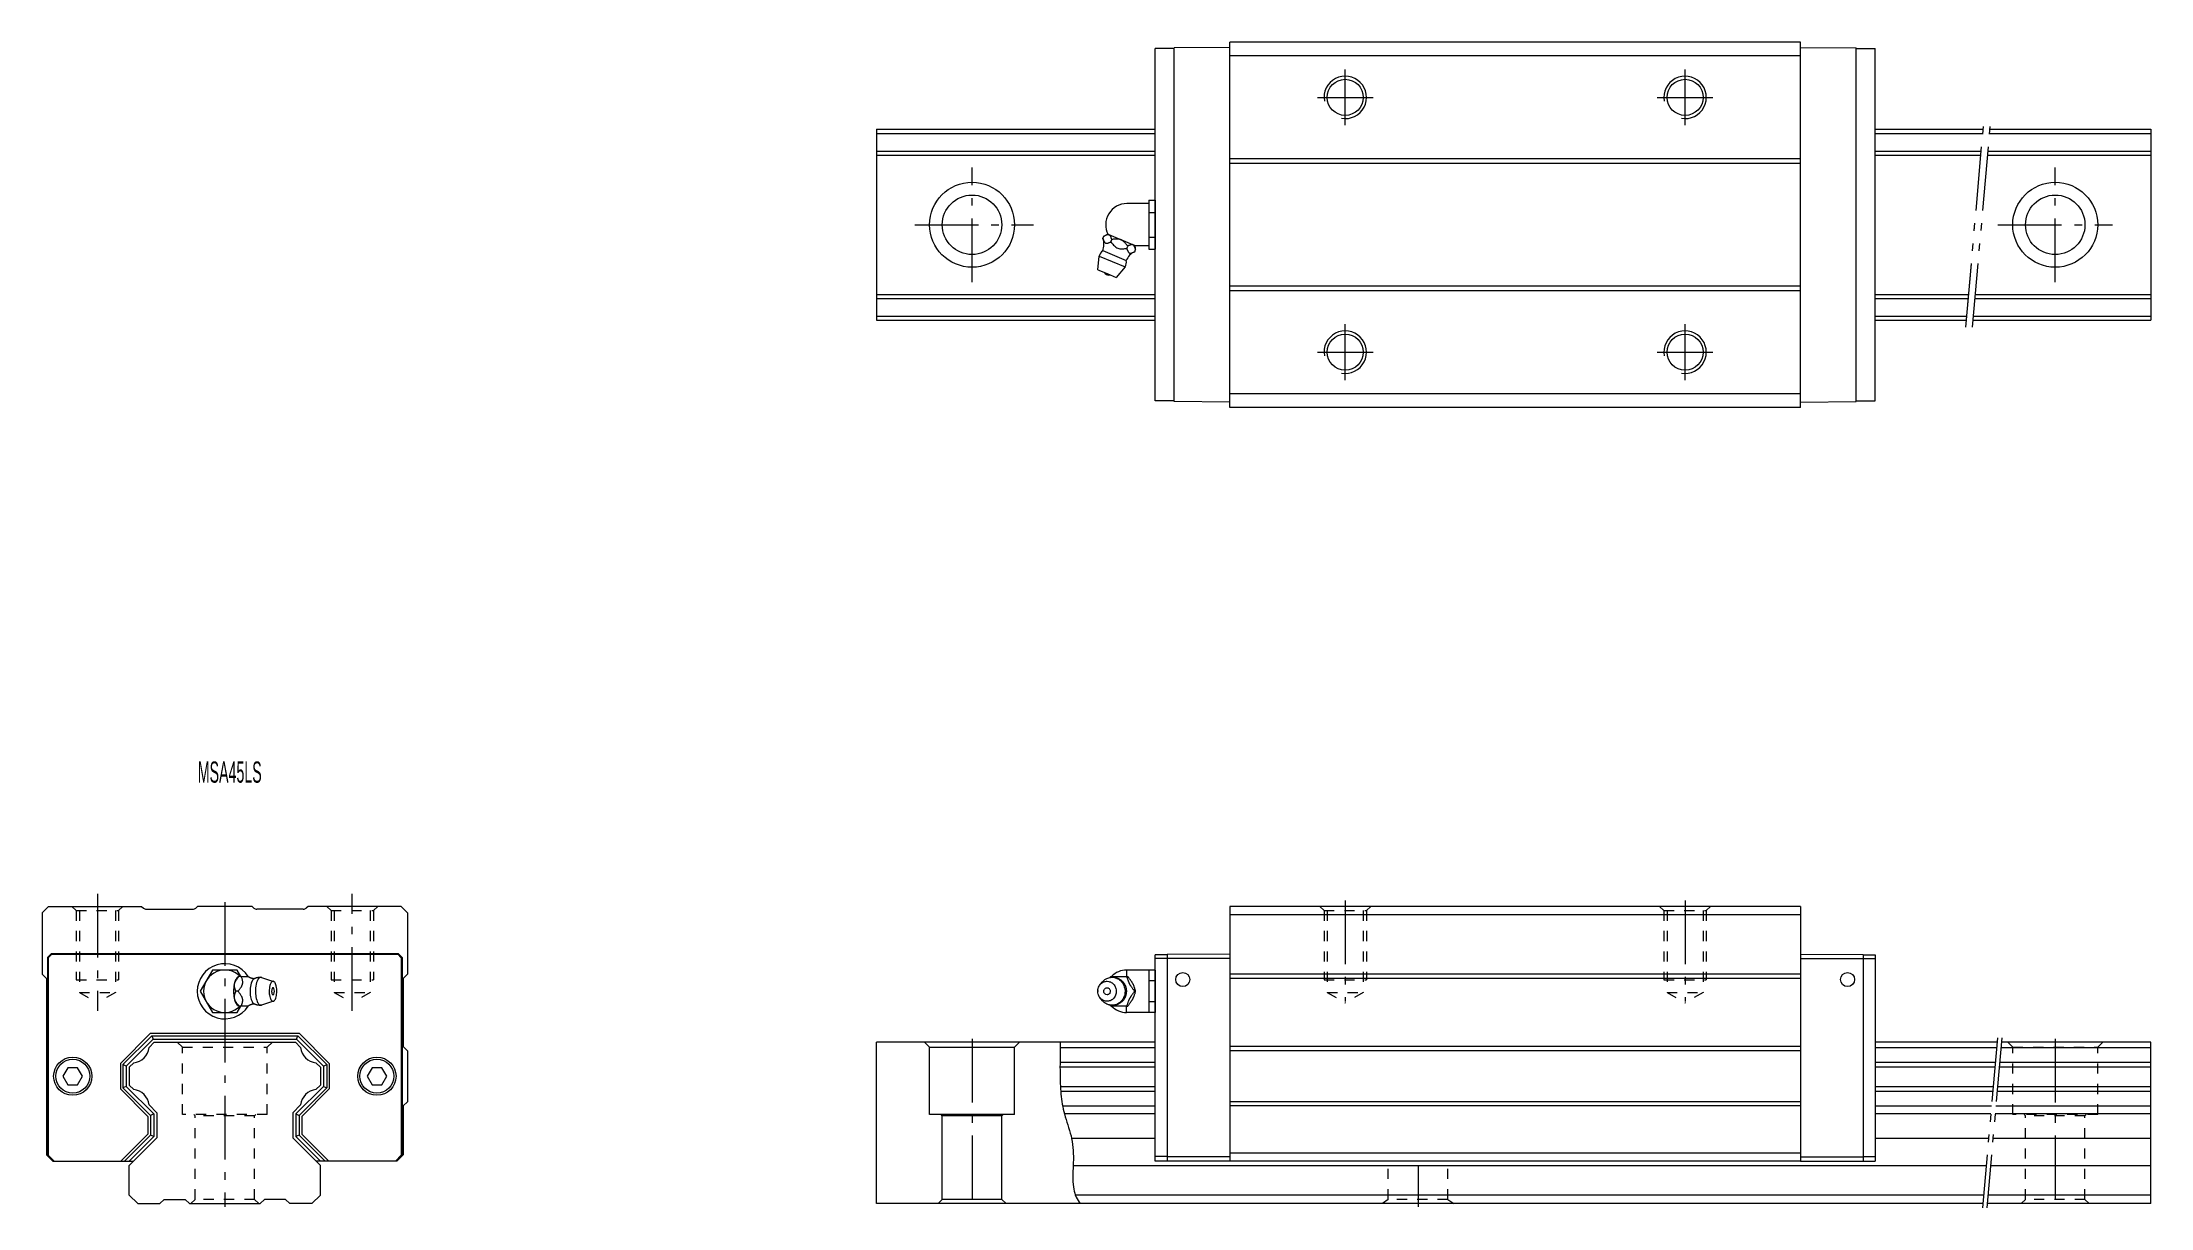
# Model space of a CAD drawing. Header units: inches. Extents: x -43 to 453, y 5 to 279.
import ezdxf

# ---------------------------------------------------------------- set-up
doc = ezdxf.new("R2010")
doc.units = ezdxf.units.IN
for name, pattern in [('CENTER', [22.8, 15, -3, 1.8, -3]), ('DASHED', [4.8, 2.4, -2.4]), ('PHANTOM', [27.6, 15, -3, 1.8, -3, 1.8, -3])]:
    doc.linetypes.add(name, pattern=pattern)
doc.layers.add('Unnamed [1]', color=7, linetype='Continuous', lineweight=0)
doc.styles.add('CK_TEXT_STYLE_0034', font='', dxfattribs={"width": 0.5, "height": 5})
doc.styles.get('CK_TEXT_STYLE_0034').set_extended_font_data('TXT')

msp = doc.modelspace()

# ---------------------------------------------------------------- texts
at = {"layer": 'Unnamed [1]', "color": 4, "lineweight": 0, "insert": (-6.37, 109.99), "char_height": 5, "attachment_point": 1, "line_spacing_factor": 1.2, "style": 'CK_TEXT_STYLE_0034'}
msp.add_mtext('MSA45LS', dxfattribs=at)

# ---------------------------------------------------------------- linework, layer by layer
at = {"layer": 'Unnamed [1]', "color": 4, "linetype": 'Continuous', "lineweight": 0}
for p, q in [((236.61, 278.16), (223.51, 278.02)), ((223.51, 194.74), (223.51, 278.02)), ((370.91, 279.38), (236.61, 279.38)), ((236.61, 193.38), (236.61, 279.38)), ((370.91, 193.38), (370.91, 279.38)), ((370.91, 278.16), (384.01, 278.02)), ((384.01, 194.74), (384.01, 278.02)), ((219.01, 194.88), (219.01, 277.88)), ((223.51, 277.88), (219.01, 277.88)), ((370.91, 276.17), (236.61, 276.17)), ((384.01, 277.88), (388.51, 277.88)), ((388.51, 194.88), (388.51, 277.88)), ((153.4, 258.88), (153.4, 213.88)), ((153.4, 258.88), (219.01, 258.88)), ((388.51, 258.88), (413.92, 258.88)), ((415.53, 258.88), (453.4, 258.88)), ((453.4, 258.88), (453.4, 213.88)), ((153.4, 257.91), (219.01, 257.91)), ((153.4, 253.74), (219.01, 253.74)), ((388.51, 257.91), (413.84, 257.91)), ((388.51, 253.74), (413.47, 253.74)), ((415.08, 253.74), (453.4, 253.74)), ((415.44, 257.91), (453.4, 257.91)), ((153.4, 252.77), (219.01, 252.77)), ((370.91, 251.93), (236.61, 251.93)), ((370.91, 250.81), (236.61, 250.81)), ((388.51, 252.77), (413.39, 252.77)), ((414.99, 252.77), (453.4, 252.77)), ((217.52, 241.38, 0), (212.36, 241.38, 0)), ((217.52, 242.15), (219.01, 242.15)), ((217.52, 242.15), (217.52, 230.61)), ((217.52, 239.27), (219.01, 239.27)), ((219.01, 242.15), (219.01, 230.61)), ((206.72, 233.13, -0.2), (206.95, 233.68, -0.2)), ((208.13, 234, -0.2), (207.73, 234.17, -0.2)), ((208.13, 234, -0.2), (208.21, 233.97, -0.2)), ((210.89, 232.86, -0.2), (208.21, 233.97, -0.2)), ((217.52, 233.49), (219.01, 233.49)), ((205.51, 225.78, -0.2), (205.82, 229.01, -0.2)), ((205.82, 229.01, -0.2), (208.86, 227.75, -0.2)), ((206.67, 230.28, -0.2), (209.44, 229.13, -0.2)), ((208.59, 232.36, -0.2), (208.82, 232.91, -0.2)), ((209.44, 229.13, -0.2), (212.21, 227.99, -0.2)), ((210.89, 232.86, -0.2), (211.04, 232.8, -0.2)), ((213.73, 231.68, -0.2), (211.04, 232.8, -0.2)), ((212.32, 230.81, -0.2), (212.55, 231.36, -0.2)), ((213.73, 231.68, -0.2), (213.81, 231.65, -0.2)), ((214.2, 231.49, -0.2), (213.81, 231.65, -0.2)), ((214.19, 230.04, -0.2), (214.42, 230.59, -0.2)), ((217.52, 231.38, 0), (214.22, 231.38, 0)), ((217.52, 230.61), (219.01, 230.61)), ((205.51, 225.78, -0.2), (207.68, 224.88, -0.2)), ((207.68, 224.88, -0.2), (209.85, 223.98, -0.2)), ((208.86, 227.75, -0.2), (211.91, 226.48, -0.2)), ((211.91, 226.48, -0.2), (209.85, 223.98, -0.2)), ((153.4, 219.99), (219.01, 219.99)), ((153.4, 219.02), (219.01, 219.02)), ((370.91, 221.95), (236.61, 221.95)), ((370.91, 220.83), (236.61, 220.83)), ((388.51, 219.99), (410.52, 219.99)), ((388.51, 219.02), (410.43, 219.02)), ((412.04, 219.02), (453.4, 219.02)), ((412.12, 219.99), (453.4, 219.99)), ((153.4, 214.85), (219.01, 214.85)), ((153.4, 213.88), (219.01, 213.88)), ((388.51, 214.85), (410.07, 214.85)), ((388.51, 213.88), (409.98, 213.88)), ((411.59, 213.88), (453.4, 213.88)), ((411.67, 214.85), (453.4, 214.85)), ((223.51, 194.88), (219.01, 194.88)), ((236.61, 194.6), (223.51, 194.74)), ((370.91, 196.59), (236.61, 196.59)), ((370.91, 194.6), (384.01, 194.74)), ((384.01, 194.88), (388.51, 194.88)), ((370.91, 193.38), (236.61, 193.38)), ((-43, 74.38), (-41.5, 75.88)), ((-41.5, 75.88), (-19.58, 75.88)), ((-19.58, 75.88), (-19.17, 75.47)), ((-18.46, 75.18), (-7.54, 75.18)), ((-6.42, 75.88), (-6.83, 75.47)), ((6.42, 75.88), (-6.42, 75.88)), ((6.42, 75.88), (6.83, 75.47)), ((18.46, 75.18), (7.54, 75.18)), ((19.58, 75.88), (19.17, 75.47)), ((41.5, 75.88), (19.58, 75.88)), ((43, 74.38), (41.5, 75.88)), ((236.61, 75.88), (236.61, 15.88)), ((370.91, 75.88), (236.61, 75.88)), ((370.91, 75.88), (370.91, 15.88)), ((-43, 74.38), (-43, 59.88)), ((43, 74.38), (43, 59.88)), ((370.91, 73.88), (236.61, 73.88)), ((-41.73, 63.85), (-40.77, 64.81)), ((-41.55, 63.78), (-40.7, 64.63)), ((-40.77, 64.81), (40.77, 64.81)), ((-40.7, 64.63), (40.7, 64.63)), ((40.7, 64.63), (41.55, 63.78)), ((40.77, 64.81), (41.73, 63.85)), ((236.61, 64.63), (221.81, 64.54)), ((221.81, 64.54), (221.81, 15.88)), ((370.91, 64.63), (385.71, 64.54)), ((385.71, 64.54), (385.71, 15.88)), ((-43, 59.88), (-42, 58.88)), ((-41.73, 63.85), (-41.73, 17.21)), ((-41.55, 63.78), (-41.55, 17.28)), ((-2.89, 60.87, -10.15), (-5.77, 55.88, -10.15)), ((2.9, 60.87, -10.16), (-2.89, 60.87, -10.16)), ((3.76, 59.37, -9.81), (2.9, 60.87, -10.16)), ((41.55, 63.78), (41.55, 17.28)), ((41.73, 63.85), (41.73, 17.21)), ((43, 59.88), (42, 58.88)), ((219.01, 60.88), (212.29, 60.88)), ((212.29, 60.88), (212.29, 59.37, 3.58)), ((217.52, 60.88), (217.52, 50.88)), ((221.81, 64.46), (219.01, 64.46)), ((219.01, 15.88), (219.01, 64.46)), ((221.81, 63.56), (219.01, 63.56)), ((219.01, 60.88), (219.01, 50.88)), ((236.61, 63.63), (221.81, 63.63)), ((370.91, 59.88), (236.61, 59.88)), ((370.91, 63.63), (385.71, 63.63)), ((385.71, 64.46), (388.51, 64.46)), ((385.71, 63.56), (388.51, 63.56)), ((388.51, 64.46), (388.51, 15.88)), ((-42, 58.88), (-42, 17.38)), ((-5.77, 55.88, -10.15), (-2.89, 50.88, -10.16)), ((2.22, 57.56), (2.25, 57.7)), ((3.09, 55.88), (2.54, 55.88)), ((3.22, 59.38), (3.31, 59.38)), ((3.87, 59.38), (3.31, 59.38)), ((3.87, 59.38), (5.51, 59.38)), ((8.64, 59.15), (11.45, 58.21)), ((42, 58.88), (42, 42.88)), ((205.71, 55.88, 10.72), (205.51, 55.88, 10.72)), ((206.07, 57.46, 10.72), (206.61, 58.1, 10.72)), ((208.59, 59.38, 10.72), (212.32, 59.38, 10.72)), ((212.32, 59.38, 10.72), (212.55, 59.38, 10.72)), ((213.73, 57.7, 10.72), (213.81, 57.56, 10.72)), ((214.19, 55.88, 10.72), (214.42, 55.88, 10.72)), ((219.01, 58.33, 4.36), (217.52, 58.33, 4.36)), ((370.91, 58.88), (236.61, 58.88)), ((-2.89, 50.88, -10.16), (2.89, 50.88, -10.15)), ((2.25, 54.06), (2.22, 54.2)), ((2.89, 50.88, -10.15), (3.76, 52.39, -9.81)), ((3.31, 52.38), (3.22, 52.38)), ((3.87, 52.38), (3.31, 52.38)), ((5.5, 52.38), (3.87, 52.38)), ((11.45, 53.55), (8.64, 52.61)), ((206.61, 53.66, 10.72), (206.07, 54.3, 10.72)), ((212.32, 52.38, 10.72), (208.59, 52.38, 10.72)), ((212.29, 50.88), (212.29, 52.39, 3.58)), ((219.01, 50.88), (212.29, 50.88)), ((212.32, 52.38, 10.72), (212.55, 52.38, 10.72)), ((213.81, 54.2, 10.72), (213.73, 54.06, 10.72)), ((219.01, 53.41, 4.35), (217.52, 53.41, 4.35)), ((-17.47, 45.98), (-24.6, 38.85)), ((-17.22, 45.38), (-24, 38.6)), ((-17.47, 45.98), (17.47, 45.98)), ((-17.22, 45.38), (17.22, 45.38)), ((-17.22, 45.38), (-16.89, 44.58)), ((16.89, 44.58), (17.22, 45.38)), ((17.22, 45.38), (24, 38.6)), ((17.47, 45.98), (24.6, 38.85)), ((-16.89, 44.58), (-23.2, 38.27)), ((-16.89, 44.58), (16.89, 44.58)), ((16.89, 44.58), (23.2, 38.27)), ((43, 41.88), (42, 42.88)), ((43, 41.88), (43, 29.88)), ((219.01, 43.88), (153.4, 43.88)), ((153.4, 5.88), (153.4, 43.88)), ((165.9, 42.68), (164.7, 43.88)), ((165.9, 26.88), (165.9, 42.68)), ((165.9, 42.68), (185.9, 42.68)), ((185.9, 42.68), (187.1, 43.88)), ((185.9, 26.88), (185.9, 42.68)), ((219.01, 42.57), (196.63, 42.57)), ((370.91, 42.88), (236.61, 42.88)), ((370.91, 41.88), (236.61, 41.88)), ((417.21, 43.88), (388.51, 43.88)), ((417.1, 42.57), (388.51, 42.57)), ((453.4, 42.57), (418.1, 42.57)), ((453.4, 43.88), (418.22, 43.88)), ((453.4, 5.88), (453.4, 43.88)), ((-36.95, 37.88), (-38.11, 35.88)), ((-38.11, 35.88), (-36.95, 33.88)), ((-34.65, 37.88), (-36.95, 37.88)), ((-33.49, 35.88), (-34.65, 37.88)), ((-34.65, 33.88), (-33.49, 35.88)), ((-24.6, 38.85), (-24.6, 32.91)), ((-24, 38.6), (-24, 33.16)), ((-23.2, 38.27), (-24, 38.6)), ((-23.2, 38.27), (-23.2, 33.49)), ((23.2, 38.27), (24, 38.6)), ((23.2, 38.27), (23.2, 33.49)), ((24, 38.6), (24, 33.16)), ((24.6, 38.85), (24.6, 32.91)), ((34.65, 37.88), (33.49, 35.88)), ((33.49, 35.88), (34.65, 33.88)), ((36.95, 37.88), (34.65, 37.88)), ((38.11, 35.88), (36.95, 37.88)), ((36.95, 33.88), (38.11, 35.88)), ((219.01, 37.98), (196.6, 37.98)), ((219.01, 39.09), (196.61, 39.09)), ((416.79, 39.09), (388.51, 39.09)), ((416.7, 37.98), (388.51, 37.98)), ((453.4, 37.98), (417.7, 37.98)), ((453.4, 39.09), (417.8, 39.09)), ((-36.95, 33.88), (-34.65, 33.88)), ((-18.1, 26.41), (-24.6, 32.91)), ((-23.2, 33.49), (-24, 33.16)), ((-17.5, 26.66), (-24, 33.16)), ((-16.7, 26.99), (-23.2, 33.49)), ((16.7, 26.99), (23.2, 33.49)), ((17.5, 26.66), (24, 33.16)), ((18.1, 26.41), (24.6, 32.91)), ((23.2, 33.49), (24, 33.16)), ((34.65, 33.88), (36.95, 33.88)), ((42, 28.88), (43, 29.88)), ((219.01, 33.38), (196.7, 33.38)), ((219.01, 32.27), (196.78, 32.27)), ((370.91, 29.88), (236.61, 29.88)), ((416.3, 33.38), (388.51, 33.38)), ((416.2, 32.27), (388.51, 32.27)), ((453.4, 32.27), (417.2, 32.27)), ((453.4, 33.38), (417.3, 33.38)), ((-18.1, 26.41), (-18.1, 22.25)), ((-16.7, 26.99), (-17.5, 26.66)), ((-17.5, 26.66), (-17.5, 22)), ((-16.7, 26.99), (-16.7, 21.67)), ((16.7, 26.99), (16.7, 21.67)), ((16.7, 26.99), (17.5, 26.66)), ((17.5, 26.66), (17.5, 22)), ((18.1, 26.41), (18.1, 22.25)), ((42, 28.88), (42, 17.38)), ((185.9, 26.88), (165.9, 26.88)), ((168.9, 26.58), (168.6, 26.88)), ((182.9, 26.58), (168.9, 26.58)), ((168.9, 6.88), (168.9, 26.58)), ((182.9, 26.58), (183.2, 26.88)), ((182.9, 6.88), (182.9, 26.58)), ((219.01, 28.79), (197.24, 28.79)), ((219.01, 26.98), (197.64, 26.98)), ((370.91, 28.88), (236.61, 28.88)), ((415.89, 28.79), (388.51, 28.79)), ((415.74, 26.98), (388.51, 26.98)), ((453.4, 26.98), (416.74, 26.98)), ((453.4, 28.79), (416.9, 28.79)), ((-18.1, 22.25), (-24.47, 15.88)), ((-17.5, 22), (-23.62, 15.88)), ((-16.7, 21.67), (-22.49, 15.88)), ((-16.7, 21.67), (-17.5, 22)), ((17.5, 22), (16.7, 21.67)), ((16.7, 21.67), (22.49, 15.88)), ((17.5, 22), (23.62, 15.88)), ((18.1, 22.25), (24.47, 15.88)), ((219.01, 21.18), (199.35, 21.18)), ((415.23, 21.18), (388.51, 21.18)), ((453.4, 21.18), (416.23, 21.18)), ((-42, 17.38), (-40.5, 15.88)), ((-41.73, 17.21), (-40.39, 15.88)), ((-41.55, 17.28), (-40.15, 15.88)), ((-40.5, 15.88), (-40.15, 15.88)), ((-40.15, 15.88), (-21.5, 15.88)), ((40.15, 15.88), (21.5, 15.88)), ((40.15, 15.88), (41.55, 17.28)), ((40.5, 15.88), (40.15, 15.88)), ((40.39, 15.88), (41.73, 17.21)), ((42, 17.38), (40.5, 15.88)), ((221.81, 16.95), (219.01, 16.95)), ((221.81, 15.88), (219.01, 15.88)), ((236.61, 16.88), (221.81, 16.88)), ((236.61, 15.88), (221.81, 15.88)), ((370.91, 17.73), (236.61, 17.73)), ((370.91, 15.88), (236.61, 15.88)), ((370.91, 16.88), (385.71, 16.88)), ((370.91, 15.88), (385.71, 15.88)), ((385.71, 16.95), (388.51, 16.95)), ((385.71, 15.88), (388.51, 15.88)), ((414.67, 14.78), (199.72, 14.78)), ((453.4, 14.78), (415.67, 14.78)), ((413.85, 5.88), (153.4, 5.88)), ((168.9, 6.88), (167.9, 5.88)), ((182.9, 6.88), (168.9, 6.88)), ((182.9, 6.88), (183.9, 5.88)), ((414.06, 7.88), (200.24, 7.88)), ((453.4, 5.88), (414.86, 5.88)), ((453.4, 7.88), (415.07, 7.88))]:
    msp.add_line(p, q, dxfattribs=at)
at = {"layer": 'Unnamed [1]', "color": 253, "linetype": 'CENTER', "lineweight": 0}
for p, q in [((263.76, 259.82), (263.76, 272.94)), ((343.76, 259.82), (343.76, 272.94)), ((257.2, 266.38), (270.31, 266.38)), ((337.2, 266.38), (350.31, 266.38)), ((175.9, 222.88), (175.9, 249.88)), ((430.9, 222.88), (430.9, 249.88)), ((162.4, 236.38), (190.4, 236.38)), ((417.4, 236.38), (444.4, 236.38)), ((263.76, 199.82), (263.76, 212.94)), ((343.76, 199.82), (343.76, 212.94)), ((257.2, 206.38), (270.31, 206.38)), ((337.2, 206.38), (350.31, 206.38)), ((-30, 78.8), (-30, 51.29)), ((0, 76.88), (0, 5.08)), ((30, 51.29), (30, 78.8)), ((263.76, 77.28), (263.76, 53.45)), ((343.76, 77.28), (343.76, 53.45)), ((175.9, 44.68), (175.9, 5.08)), ((430.9, 44.68), (430.9, 5.08)), ((280.9, 14.78), (280.9, 5.08))]:
    msp.add_line(p, q, dxfattribs=at)
at = {"layer": 'Unnamed [1]', "color": 253, "linetype": 'PHANTOM', "lineweight": 0}
for p, q in [((409.84, 212.28), (414.06, 260.49)), ((409.84, 212.27), (414.06, 260.48)), ((411.45, 212.28), (415.67, 260.48)), ((417.3, 44.88), (413.77, 4.88)), ((418.31, 44.88), (414.77, 4.88))]:
    msp.add_line(p, q, dxfattribs=at)
at = {"layer": 'Unnamed [1]', "color": 253, "linetype": 'DASHED', "lineweight": 0}
for p, q in [((-36, 75.88), (-35, 74.88)), ((-35, 74.88), (-35, 58.58)), ((-35, 74.88), (-25, 74.88)), ((-34.25, 74.88), (-34.25, 55.58)), ((-25.75, 74.88), (-25.75, 55.58)), ((-25, 74.88), (-24, 75.88)), ((-25, 74.88), (-25, 58.58)), ((24, 75.88), (25, 74.88)), ((25, 74.88), (25, 58.58)), ((25, 74.88), (35, 74.88)), ((25.75, 74.88), (25.75, 55.58)), ((34.25, 74.88), (34.25, 55.58)), ((35, 74.88), (36, 75.88)), ((35, 74.88), (35, 58.58)), ((257.76, 75.88), (258.76, 74.88)), ((258.76, 74.88), (258.76, 58.58)), ((258.76, 74.88), (268.76, 74.88)), ((259.51, 74.88), (259.51, 55.58)), ((268.01, 74.88), (268.01, 55.58)), ((268.76, 74.88), (269.76, 75.88)), ((268.76, 74.88), (268.76, 58.58)), ((337.76, 75.88), (338.76, 74.88)), ((338.76, 74.88), (338.76, 58.58)), ((338.76, 74.88), (348.76, 74.88)), ((339.51, 74.88), (339.51, 55.58)), ((348.01, 74.88), (348.01, 55.58)), ((348.76, 74.88), (349.76, 75.88)), ((348.76, 74.88), (348.76, 58.58)), ((-35, 58.58), (-25, 58.58)), ((-34.25, 55.58), (-25.75, 55.58)), ((-34.25, 55.58), (-30, 53.13)), ((-25.75, 55.58), (-30, 53.13)), ((25, 58.58), (35, 58.58)), ((25.75, 55.58), (34.25, 55.58)), ((25.75, 55.58), (30, 53.13)), ((34.25, 55.58), (30, 53.13)), ((258.76, 58.58), (268.76, 58.58)), ((259.51, 55.58), (263.76, 53.13)), ((259.51, 55.58), (268.01, 55.58)), ((268.01, 55.58), (263.76, 53.13)), ((338.76, 58.58), (348.76, 58.58)), ((339.51, 55.58), (343.76, 53.13)), ((339.51, 55.58), (348.01, 55.58)), ((348.01, 55.58), (343.76, 53.13)), ((-11.2, 43.88), (-10, 42.68)), ((-10, 26.88), (-10, 42.68)), ((-10, 42.68), (10, 42.68)), ((11.2, 43.88), (10, 42.68)), ((10, 26.88), (10, 42.68)), ((420.9, 42.68), (419.7, 43.88)), ((420.9, 42.68), (440.9, 42.68)), ((420.9, 26.88), (420.9, 42.68)), ((440.9, 42.68), (442.1, 43.88)), ((440.9, 26.88), (440.9, 42.68)), ((10, 26.88), (-10, 26.88)), ((-7, 26.58), (-7.3, 26.88)), ((-7, 6.88), (-7, 26.58)), ((7, 26.58), (-7, 26.58)), ((7, 26.58), (7.3, 26.88)), ((7, 6.88), (7, 26.58)), ((440.9, 26.88), (420.9, 26.88)), ((423.9, 26.58), (423.6, 26.88)), ((437.9, 26.58), (423.9, 26.58)), ((423.9, 6.88), (423.9, 26.58)), ((437.9, 26.58), (438.2, 26.88)), ((437.9, 6.88), (437.9, 26.58)), ((273.9, 6.88), (273.9, 14.78)), ((287.9, 6.88), (287.9, 14.78)), ((-8, 5.88), (-7, 6.88)), ((7, 6.88), (-7, 6.88)), ((8, 5.88), (7, 6.88)), ((273.9, 6.88), (272.5, 5.88)), ((287.9, 6.88), (273.9, 6.88)), ((287.9, 6.88), (289.3, 5.88)), ((423.9, 6.88), (422.9, 5.88)), ((437.9, 6.88), (423.9, 6.88)), ((437.9, 6.88), (438.9, 5.88))]:
    msp.add_line(p, q, dxfattribs=at)
at = {"layer": 'Unnamed [1]', "color": 4, "linetype": 'Continuous', "lineweight": 0, "extrusion": (1.46167e-06, -1.46167e-06, 1)}
for p, q in [((-16.6, 43.88, 0), (-17.84, 42.64, 0)), ((-21.46, 39.02, 0), (-22.5, 37.98, 0)), ((-22.5, 37.98, 0), (-22.5, 33.78, 0)), ((-21.46, 32.74, 0), (-22.5, 33.78, 0))]:
    msp.add_line(p, q, dxfattribs=at)
at = {"layer": 'Unnamed [1]', "color": 4, "linetype": 'Continuous', "lineweight": 0, "extrusion": (0, -1.46173e-06, 1)}
for p, q in [((-16.6, 43.88, 0), (16.6, 43.88, 0)), ((-16, 27.28, 0), (-17.84, 29.12, 0)), ((-16, 27.28, 0), (-16, 21.38, 0)), ((16, 27.28, 0), (17.84, 29.12, 0)), ((16, 27.28, 0), (16, 21.38, 0)), ((-16, 21.38, 0), (-22.5, 14.88, 0)), ((-20.5, 5.88), (-15.3, 5.88)), ((-14.3, 6.88, 0), (-15.3, 5.88)), ((9.3, 6.88, 0), (8.3, 5.88)), ((14.3, 6.88, 0), (15.3, 5.88))]:
    msp.add_line(p, q, dxfattribs=at)
at = {"layer": 'Unnamed [1]', "color": 4, "linetype": 'Continuous', "lineweight": 0, "extrusion": (1.46167e-06, 5.9824e-11, 1)}
for p, q in [((16.6, 43.88, 0), (17.84, 42.64, 0)), ((21.46, 39.02, 0), (22.5, 37.98, 0)), ((22.5, 37.98, 0), (22.5, 33.78, 0)), ((21.46, 32.74, 0), (22.5, 33.78, 0))]:
    msp.add_line(p, q, dxfattribs=at)
at = {"layer": 'Unnamed [1]', "color": 4, "linetype": 'Continuous', "lineweight": 0, "extrusion": (-1.46173e-06, -1.46173e-06, 1)}
for p, q in [((16, 21.38, 0), (22.5, 14.88, 0)), ((-22.5, 7.88, 0), (-22.5, 14.88, 0)), ((22.5, 7.88, 0), (22.5, 14.88, 0)), ((-22.5, 7.88, 0), (-20.5, 5.88, 0)), ((-14.3, 6.88, 0), (-9.3, 6.88, 0)), ((-9.3, 6.88, 0), (-8.3, 5.88, 0)), ((-8.3, 5.88, 0), (8.3, 5.88, 0)), ((14.3, 6.88, 0), (9.3, 6.88, 0)), ((20.5, 5.88, 0), (15.3, 5.88, 0)), ((20.5, 5.88, 0), (22.5, 7.88, 0))]:
    msp.add_line(p, q, dxfattribs=at)
at = {"layer": 'Unnamed [1]', "color": 4, "linetype": 'Continuous', "lineweight": 0}
for points, elevation in [([(208.13, 234), (208.1, 234.01), (208.07, 234.02), (208.03, 234.03), (208, 234.03), (207.97, 234.03), (207.93, 234.03), (207.89, 234.03), (207.86, 234.02), (207.82, 234.02), (207.73, 234), (207.63, 233.97), (207.54, 233.94), (207.44, 233.9), (207.34, 233.86), (207.24, 233.82), (207.15, 233.78), (207.05, 233.73), (206.95, 233.68)], -0.2), ([(210.89, 232.86), (210.83, 232.88), (210.77, 232.9), (210.71, 232.92), (210.64, 232.93), (210.58, 232.95), (210.51, 232.96), (210.45, 232.97), (210.38, 232.98), (210.32, 232.98), (210.15, 233), (209.98, 233), (209.82, 233), (209.65, 232.99), (209.48, 232.98), (209.32, 232.96), (209.15, 232.95), (208.98, 232.93), (208.82, 232.91)], -0.2), ([(212.55, 231.36), (212.46, 231.48), (212.37, 231.59), (212.28, 231.7), (212.19, 231.81), (212.09, 231.92), (212, 232.03), (211.9, 232.13), (211.8, 232.24), (211.7, 232.34), (211.63, 232.4), (211.57, 232.45), (211.5, 232.51), (211.43, 232.56), (211.37, 232.61), (211.29, 232.66), (211.22, 232.7), (211.15, 232.75), (211.07, 232.79), (211.07, 232.79), (211.06, 232.79), (211.06, 232.79), (211.06, 232.79), (211.06, 232.79), (211.05, 232.79), (211.05, 232.8), (211.05, 232.8), (211.04, 232.8)], -0.2), ([(213.73, 231.68), (213.68, 231.7), (213.62, 231.71), (213.56, 231.71), (213.49, 231.71), (213.43, 231.7), (213.37, 231.69), (213.3, 231.67), (213.23, 231.65), (213.17, 231.63), (213.1, 231.6), (213.03, 231.58), (212.96, 231.55), (212.89, 231.52), (212.82, 231.49), (212.76, 231.46), (212.69, 231.43), (212.62, 231.4), (212.55, 231.36)], -0.2), ([(206.61, 58.1), (206.99, 58.49), (207.19, 58.64), (207.44, 58.8), (207.65, 58.91), (207.88, 59), (208.14, 59.08), (208.38, 59.14), (208.59, 59.17), (208.86, 59.18)], 10.72), ([(208.4, 59.14), (208.42, 59.16), (208.44, 59.19), (208.46, 59.22), (208.48, 59.25), (208.5, 59.27), (208.52, 59.3), (208.54, 59.33), (208.57, 59.35), (208.59, 59.38)], 10.72), ([(208.4, 59.15), (208.43, 59.15), (208.46, 59.16), (208.49, 59.16), (208.52, 59.17), (208.54, 59.17), (208.57, 59.17), (208.6, 59.18), (208.63, 59.18), (208.66, 59.18), (208.72, 59.19), (208.77, 59.19), (208.82, 59.19), (208.87, 59.2), (208.92, 59.2), (208.98, 59.2), (209.03, 59.2), (209.08, 59.2), (209.13, 59.19), (209.18, 59.19), (209.24, 59.19), (209.29, 59.18), (209.34, 59.18), (209.39, 59.17), (209.44, 59.16), (209.49, 59.16), (209.54, 59.15), (209.59, 59.14), (209.64, 59.13), (209.69, 59.12), (209.74, 59.1), (209.79, 59.09), (209.84, 59.08), (209.89, 59.06), (209.94, 59.05), (209.99, 59.03), (210.04, 59.02), (210.09, 59), (210.14, 58.98), (210.19, 58.96), (210.23, 58.94), (210.28, 58.92), (210.33, 58.9), (210.37, 58.88), (210.42, 58.85), (210.47, 58.83), (210.51, 58.81), (210.56, 58.78), (210.6, 58.76), (210.64, 58.73), (210.69, 58.7), (210.73, 58.67), (210.77, 58.65), (210.82, 58.62), (210.86, 58.59), (210.9, 58.56), (210.94, 58.52), (210.98, 58.49), (211.02, 58.46), (211.06, 58.43), (211.1, 58.39), (211.14, 58.36), (211.18, 58.32), (211.21, 58.29), (211.25, 58.25), (211.29, 58.22), (211.32, 58.18), (211.36, 58.14), (211.39, 58.1), (211.43, 58.06), (211.46, 58.02), (211.49, 57.98), (211.52, 57.94), (211.56, 57.9), (211.59, 57.86), (211.62, 57.82), (211.65, 57.78), (211.68, 57.73), (211.7, 57.69), (211.73, 57.65), (211.76, 57.6), (211.78, 57.56), (211.81, 57.51), (211.83, 57.46), (211.86, 57.42), (211.88, 57.37), (211.9, 57.32), (211.93, 57.28), (211.95, 57.23), (211.97, 57.18), (211.99, 57.13), (212.01, 57.08), (212.03, 57.04), (212.04, 56.99), (212.06, 56.94), (212.08, 56.89), (212.09, 56.84), (212.11, 56.79), (212.12, 56.74), (212.13, 56.68), (212.14, 56.63), (212.16, 56.58), (212.17, 56.53), (212.18, 56.48), (212.18, 56.43), (212.19, 56.37), (212.2, 56.32), (212.21, 56.27), (212.21, 56.22), (212.22, 56.18), (212.22, 56.14), (212.22, 56.1), (212.22, 56.07), (212.23, 56.03), (212.23, 55.99), (212.23, 55.96), (212.23, 55.92), (212.23, 55.88)], 10.72), ([(212.32, 59.38), (212.35, 59.27), (212.38, 59.16), (212.42, 59.05), (212.45, 58.94), (212.48, 58.83), (212.52, 58.72), (212.56, 58.61), (212.59, 58.49), (212.64, 58.38), (212.66, 58.31), (212.69, 58.23), (212.72, 58.16), (212.75, 58.09), (212.78, 58.02), (212.81, 57.95), (212.84, 57.87), (212.88, 57.8), (212.92, 57.72), (212.96, 57.65), (213, 57.57), (213.04, 57.5), (213.08, 57.42), (213.13, 57.35), (213.17, 57.27), (213.22, 57.2), (213.27, 57.13), (213.31, 57.06), (213.41, 56.92), (213.5, 56.78), (213.6, 56.65), (213.69, 56.52), (213.79, 56.39), (213.89, 56.26), (213.99, 56.13), (214.09, 56.01), (214.19, 55.88)], 10.72), ([(214.19, 55.88), (214.1, 55.77), (214.02, 55.66), (213.93, 55.55), (213.85, 55.44), (213.76, 55.33), (213.68, 55.22), (213.6, 55.11), (213.51, 54.99), (213.43, 54.88), (213.38, 54.81), (213.33, 54.73), (213.29, 54.66), (213.24, 54.59), (213.19, 54.52), (213.15, 54.45), (213.1, 54.37), (213.06, 54.3), (213.02, 54.22), (212.98, 54.15), (212.94, 54.07), (212.9, 54), (212.86, 53.92), (212.83, 53.85), (212.79, 53.77), (212.76, 53.7), (212.73, 53.63), (212.7, 53.56), (212.65, 53.42), (212.6, 53.28), (212.55, 53.15), (212.51, 53.02), (212.47, 52.89), (212.43, 52.76), (212.39, 52.63), (212.36, 52.51), (212.32, 52.38)], 10.72), ([(208.59, 52.38), (208.57, 52.41), (208.55, 52.43), (208.53, 52.46), (208.5, 52.49), (208.48, 52.51), (208.46, 52.54), (208.44, 52.56), (208.42, 52.59), (208.4, 52.62)], 10.72)]:
    msp.add_lwpolyline(points, dxfattribs=dict(at, elevation=elevation))
at = {"layer": 'Unnamed [1]', "color": 4, "linetype": 'Continuous', "lineweight": 0, "extrusion": (0, 0, -1)}
for points, elevation in [([(-208.82, 232.91), (-208.78, 233), (-208.75, 233.09), (-208.72, 233.17), (-208.69, 233.26), (-208.65, 233.35), (-208.62, 233.43), (-208.58, 233.51), (-208.54, 233.59), (-208.5, 233.66), (-208.47, 233.71), (-208.45, 233.75), (-208.42, 233.79), (-208.39, 233.82), (-208.36, 233.86), (-208.32, 233.89), (-208.29, 233.92), (-208.26, 233.94), (-208.22, 233.97), (-208.22, 233.97), (-208.22, 233.97), (-208.21, 233.97), (-208.21, 233.97), (-208.21, 233.97), (-208.21, 233.97), (-208.21, 233.97), (-208.21, 233.97), (-208.21, 233.97)], 0.2), ([(-206.72, 233.13), (-206.75, 233.04), (-206.78, 232.95), (-206.82, 232.87), (-206.85, 232.78), (-206.88, 232.69), (-206.92, 232.61), (-206.96, 232.53), (-206.99, 232.45), (-207.04, 232.38), (-207.06, 232.33), (-207.09, 232.29), (-207.12, 232.25), (-207.15, 232.22), (-207.18, 232.18), (-207.21, 232.15), (-207.24, 232.12), (-207.28, 232.09), (-207.32, 232.07), (-207.36, 232.05), (-207.4, 232.04), (-207.44, 232.03), (-207.48, 232.02), (-207.53, 232.01), (-207.57, 232.01), (-207.62, 232.01), (-207.66, 232.01), (-207.71, 232.02), (-207.81, 232.04), (-207.9, 232.07), (-208, 232.1), (-208.09, 232.13), (-208.19, 232.17), (-208.29, 232.22), (-208.39, 232.26), (-208.49, 232.31), (-208.59, 232.36)], 0.2), ([(-208.59, 232.36), (-208.74, 232.16), (-208.9, 231.97), (-209.06, 231.78), (-209.23, 231.59), (-209.4, 231.41), (-209.59, 231.25), (-209.78, 231.1), (-209.98, 230.98), (-210.2, 230.88), (-210.42, 230.8), (-210.66, 230.75), (-210.89, 230.72), (-211.12, 230.71), (-211.36, 230.72), (-211.6, 230.73), (-211.84, 230.76), (-212.08, 230.78), (-212.32, 230.81)], 0.2), ([(-212.32, 230.81), (-212.35, 230.72), (-212.38, 230.63), (-212.42, 230.55), (-212.45, 230.46), (-212.48, 230.37), (-212.52, 230.29), (-212.56, 230.21), (-212.59, 230.13), (-212.64, 230.06), (-212.66, 230.01), (-212.69, 229.97), (-212.72, 229.93), (-212.75, 229.9), (-212.78, 229.86), (-212.81, 229.83), (-212.84, 229.8), (-212.88, 229.77), (-212.92, 229.75), (-212.96, 229.73), (-213, 229.72), (-213.04, 229.71), (-213.08, 229.7), (-213.13, 229.69), (-213.17, 229.69), (-213.22, 229.69), (-213.27, 229.69), (-213.31, 229.7), (-213.41, 229.72), (-213.5, 229.75), (-213.6, 229.78), (-213.69, 229.81), (-213.79, 229.86), (-213.89, 229.9), (-213.99, 229.94), (-214.09, 229.99), (-214.19, 230.04)], 0.2), ([(-214.42, 230.59), (-214.39, 230.66), (-214.36, 230.73), (-214.34, 230.8), (-214.31, 230.87), (-214.29, 230.94), (-214.26, 231.01), (-214.23, 231.08), (-214.2, 231.15), (-214.17, 231.21), (-214.14, 231.27), (-214.1, 231.34), (-214.07, 231.39), (-214.03, 231.45), (-213.99, 231.5), (-213.95, 231.55), (-213.91, 231.59), (-213.86, 231.62), (-213.81, 231.65)], 0.2), ([(-207.68, 53.53), (-207.29, 53.57), (-207.09, 53.62), (-206.89, 53.69), (-206.69, 53.79), (-206.5, 53.91), (-206.32, 54.05), (-206.15, 54.21), (-206, 54.39), (-205.86, 54.59), (-205.75, 54.8), (-205.66, 55.01), (-205.59, 55.23), (-205.53, 55.52), (-205.51, 55.8), (-205.51, 56.07), (-205.55, 56.32), (-205.6, 56.55), (-205.69, 56.83), (-205.8, 57.06), (-205.92, 57.26), (-206.09, 57.48), (-206.25, 57.65), (-206.4, 57.78), (-206.58, 57.91), (-206.79, 58.03), (-206.97, 58.1), (-207.15, 58.16), (-207.33, 58.2), (-207.53, 58.22), (-207.68, 58.23), (-207.68, 58.23), (-208.07, 58.19), (-208.27, 58.14), (-208.47, 58.07), (-208.67, 57.97), (-208.86, 57.85), (-209.04, 57.71), (-209.21, 57.55), (-209.36, 57.37), (-209.49, 57.17), (-209.61, 56.96), (-209.7, 56.75), (-209.76, 56.53), (-209.82, 56.24), (-209.85, 55.96), (-209.84, 55.69), (-209.81, 55.44), (-209.76, 55.21), (-209.67, 54.93), (-209.56, 54.7), (-209.44, 54.5), (-209.27, 54.28), (-209.11, 54.11), (-208.96, 53.98), (-208.78, 53.85), (-208.56, 53.73), (-208.39, 53.66), (-208.21, 53.6), (-208.03, 53.56), (-207.83, 53.54), (-207.68, 53.53)], -10.72), ([(-208.86, 59.18), (-209.41, 59.13), (-209.62, 59.08), (-209.83, 59.01), (-210.04, 58.92), (-210.25, 58.82), (-210.45, 58.7), (-210.65, 58.56), (-210.83, 58.4), (-211.01, 58.23), (-211.17, 58.04), (-211.32, 57.84), (-211.49, 57.56), (-211.63, 57.26), (-211.75, 56.96), (-211.83, 56.65), (-211.88, 56.35), (-211.91, 56.05), (-211.91, 55.77), (-211.89, 55.5), (-211.84, 55.15), (-211.76, 54.84), (-211.66, 54.56), (-211.55, 54.31), (-211.38, 54.02), (-211.21, 53.77), (-211.04, 53.57), (-210.82, 53.34), (-210.61, 53.17), (-210.42, 53.04), (-210.19, 52.91), (-209.93, 52.79), (-209.73, 52.71), (-209.51, 52.65), (-209.29, 52.61), (-209.04, 52.59), (-208.86, 52.58), (-208.86, 52.58), (-208.36, 52.62), (-208.14, 52.67), (-207.88, 52.76), (-207.65, 52.85), (-207.4, 52.99), (-207.21, 53.11), (-207.01, 53.26), (-206.78, 53.47), (-206.61, 53.66)], -10.72), ([(-207.68, 55.05), (-207.43, 55.1), (-207.3, 55.16), (-207.18, 55.25), (-207.08, 55.36), (-207, 55.49), (-206.95, 55.62), (-206.92, 55.76), (-206.91, 55.94), (-206.94, 56.1), (-206.98, 56.23), (-207.06, 56.37), (-207.14, 56.47), (-207.24, 56.56), (-207.35, 56.63), (-207.46, 56.68), (-207.59, 56.7), (-207.68, 56.71), (-207.68, 56.71), (-207.93, 56.66), (-208.06, 56.6), (-208.17, 56.51), (-208.27, 56.4), (-208.35, 56.27), (-208.41, 56.14), (-208.44, 56), (-208.44, 55.82), (-208.42, 55.66), (-208.37, 55.53), (-208.3, 55.39), (-208.22, 55.29), (-208.12, 55.2), (-208.01, 55.13), (-207.89, 55.08), (-207.77, 55.06), (-207.68, 55.05)], -10.72), ([(-212.23, 55.88), (-212.23, 55.83), (-212.23, 55.78), (-212.23, 55.73), (-212.22, 55.68), (-212.22, 55.63), (-212.22, 55.58), (-212.21, 55.53), (-212.2, 55.48), (-212.2, 55.43), (-212.19, 55.37), (-212.18, 55.32), (-212.17, 55.27), (-212.16, 55.22), (-212.15, 55.16), (-212.14, 55.11), (-212.13, 55.06), (-212.11, 55.01), (-212.1, 54.96), (-212.09, 54.9), (-212.07, 54.85), (-212.05, 54.8), (-212.04, 54.75), (-212.02, 54.7), (-212, 54.65), (-211.98, 54.6), (-211.96, 54.55), (-211.94, 54.5), (-211.91, 54.45), (-211.89, 54.41), (-211.87, 54.36), (-211.84, 54.31), (-211.82, 54.26), (-211.79, 54.22), (-211.76, 54.17), (-211.74, 54.12), (-211.71, 54.08), (-211.68, 54.03), (-211.65, 53.99), (-211.62, 53.94), (-211.59, 53.9), (-211.56, 53.86), (-211.52, 53.81), (-211.49, 53.77), (-211.46, 53.73), (-211.42, 53.69), (-211.39, 53.65), (-211.35, 53.61), (-211.31, 53.57), (-211.28, 53.53), (-211.24, 53.5), (-211.2, 53.46), (-211.16, 53.42), (-211.12, 53.39), (-211.08, 53.35), (-211.04, 53.32), (-211, 53.28), (-210.96, 53.25), (-210.92, 53.22), (-210.87, 53.18), (-210.83, 53.15), (-210.79, 53.12), (-210.74, 53.09), (-210.7, 53.06), (-210.65, 53.04), (-210.61, 53.01), (-210.56, 52.98), (-210.52, 52.96), (-210.47, 52.93), (-210.42, 52.91), (-210.37, 52.88), (-210.33, 52.86), (-210.28, 52.84), (-210.23, 52.82), (-210.18, 52.8), (-210.13, 52.78), (-210.08, 52.76), (-210.03, 52.74), (-209.98, 52.72), (-209.93, 52.71), (-209.88, 52.69), (-209.83, 52.68), (-209.78, 52.67), (-209.73, 52.65), (-209.68, 52.64), (-209.63, 52.63), (-209.58, 52.62), (-209.53, 52.61), (-209.47, 52.6), (-209.42, 52.59), (-209.37, 52.59), (-209.32, 52.58), (-209.27, 52.58), (-209.22, 52.57), (-209.16, 52.57), (-209.11, 52.56), (-209.06, 52.56), (-209.01, 52.56), (-208.96, 52.56), (-208.9, 52.56), (-208.85, 52.56), (-208.8, 52.57), (-208.75, 52.57), (-208.7, 52.58), (-208.65, 52.58), (-208.59, 52.59), (-208.54, 52.59), (-208.49, 52.6), (-208.44, 52.61), (-208.41, 52.61), (-208.38, 52.62), (-208.35, 52.62), (-208.32, 52.63), (-208.29, 52.63), (-208.26, 52.64), (-208.23, 52.65), (-208.2, 52.65), (-208.17, 52.66)], -10.72), ([(-213.73, 57.7), (-213.68, 57.8), (-213.62, 57.9), (-213.56, 58), (-213.49, 58.1), (-213.43, 58.19), (-213.37, 58.29), (-213.3, 58.38), (-213.23, 58.48), (-213.17, 58.57), (-213.1, 58.66), (-213.03, 58.75), (-212.96, 58.84), (-212.89, 58.93), (-212.82, 59.02), (-212.76, 59.11), (-212.69, 59.2), (-212.62, 59.29), (-212.55, 59.38)], -10.72), ([(-214.42, 55.88), (-214.39, 55.97), (-214.36, 56.06), (-214.34, 56.15), (-214.31, 56.23), (-214.29, 56.32), (-214.26, 56.41), (-214.23, 56.5), (-214.2, 56.6), (-214.17, 56.69), (-214.14, 56.78), (-214.1, 56.87), (-214.07, 56.97), (-214.03, 57.06), (-213.99, 57.16), (-213.95, 57.26), (-213.91, 57.36), (-213.86, 57.46), (-213.81, 57.56)], -10.72), ([(-213.81, 54.2), (-213.84, 54.26), (-213.86, 54.31), (-213.89, 54.37), (-213.92, 54.43), (-213.94, 54.48), (-213.97, 54.54), (-213.99, 54.59), (-214.01, 54.65), (-214.04, 54.7), (-214.09, 54.84), (-214.14, 54.98), (-214.18, 55.11), (-214.22, 55.24), (-214.27, 55.37), (-214.3, 55.5), (-214.34, 55.63), (-214.38, 55.75), (-214.42, 55.88)], -10.72), ([(-208.09, 52.68), (-208.08, 52.69), (-208.06, 52.69), (-208.05, 52.7), (-208.04, 52.7), (-208.03, 52.7), (-208.02, 52.71), (-208.01, 52.71), (-208, 52.71), (-207.99, 52.72), (-207.99, 52.72), (-207.98, 52.72), (-207.98, 52.72), (-207.98, 52.72), (-207.98, 52.72), (-207.98, 52.72), (-207.97, 52.73), (-207.97, 52.73), (-207.97, 52.73)], -10.72), ([(-212.55, 52.38), (-212.63, 52.49), (-212.72, 52.6), (-212.8, 52.71), (-212.89, 52.82), (-212.97, 52.93), (-213.06, 53.04), (-213.14, 53.15), (-213.22, 53.27), (-213.31, 53.38), (-213.35, 53.45), (-213.4, 53.53), (-213.45, 53.6), (-213.5, 53.67), (-213.54, 53.74), (-213.59, 53.81), (-213.63, 53.89), (-213.68, 53.96), (-213.72, 54.04), (-213.72, 54.04), (-213.72, 54.04), (-213.72, 54.04), (-213.72, 54.05), (-213.73, 54.05), (-213.73, 54.05), (-213.73, 54.05), (-213.73, 54.06), (-213.73, 54.06)], -10.72)]:
    msp.add_lwpolyline(points, dxfattribs=dict(at, elevation=elevation))
at = {"layer": 'Unnamed [1]', "color": 4, "linetype": 'Continuous', "lineweight": 0}
for points in [[(2.22, 57.56), (2.18, 57.35), (2.15, 57.15), (2.12, 56.95), (2.1, 56.76), (2.08, 56.57), (2.07, 56.39), (2.06, 56.21), (2.06, 56.04), (2.05, 55.88), (2.05, 55.88), (2.06, 55.72), (2.06, 55.55), (2.07, 55.37), (2.08, 55.19), (2.1, 55), (2.12, 54.81), (2.15, 54.61), (2.18, 54.41), (2.22, 54.2)], [(2.22, 57.56), (2.21, 57.5), (2.2, 57.45), (2.2, 57.39), (2.2, 57.33), (2.19, 57.28), (2.19, 57.22), (2.2, 57.17), (2.2, 57.11), (2.21, 57.06), (2.22, 56.92), (2.25, 56.78), (2.28, 56.65), (2.32, 56.52), (2.36, 56.39), (2.4, 56.26), (2.45, 56.13), (2.49, 56.01), (2.54, 55.88)], [(2.54, 55.88), (2.51, 55.79), (2.48, 55.7), (2.44, 55.61), (2.41, 55.53), (2.38, 55.44), (2.35, 55.35), (2.33, 55.26), (2.3, 55.16), (2.28, 55.07), (2.25, 54.98), (2.23, 54.89), (2.22, 54.79), (2.21, 54.7), (2.2, 54.6), (2.19, 54.5), (2.2, 54.4), (2.2, 54.3), (2.22, 54.2)], [(3.31, 59.38), (3.23, 59.27), (3.14, 59.16), (3.05, 59.05), (2.96, 58.94), (2.88, 58.83), (2.79, 58.72), (2.71, 58.61), (2.64, 58.49), (2.56, 58.38), (2.52, 58.31), (2.48, 58.23), (2.44, 58.16), (2.4, 58.09), (2.37, 58.02), (2.33, 57.95), (2.31, 57.87), (2.28, 57.8), (2.26, 57.72), (2.26, 57.72), (2.26, 57.72), (2.25, 57.72), (2.25, 57.71), (2.25, 57.71), (2.25, 57.71), (2.25, 57.71), (2.25, 57.7), (2.25, 57.7)], [(3.09, 59.29), (2.96, 59.19), (2.84, 59.07), (2.73, 58.92), (2.63, 58.75), (2.53, 58.56), (2.45, 58.36), (2.37, 58.14), (2.31, 57.92), (2.25, 57.7)], [(6.82, 58.79), (6.62, 58.61), (6.5, 58.46), (6.41, 58.29), (6.3, 58.06), (6.2, 57.77), (6.1, 57.41), (6.03, 57.01), (5.98, 56.63), (5.95, 56.29), (5.94, 55.98), (5.94, 55.88), (5.94, 55.88), (5.96, 55.34), (5.99, 54.99), (6.06, 54.58), (6.13, 54.23), (6.21, 53.94), (6.32, 53.65), (6.42, 53.44), (6.54, 53.25), (6.65, 53.11), (6.77, 53), (6.82, 52.97)], [(6.81, 58.79), (6.82, 58.79), (6.82, 58.8), (6.83, 58.8), (6.83, 58.8), (6.84, 58.8), (6.84, 58.81), (6.85, 58.81), (6.85, 58.81), (6.85, 58.82), (6.89, 58.84), (6.93, 58.86), (6.97, 58.89), (7, 58.91), (7.04, 58.93), (7.08, 58.94), (7.12, 58.96), (7.16, 58.98), (7.2, 59), (7.25, 59.01), (7.29, 59.03), (7.33, 59.04), (7.37, 59.06), (7.41, 59.07), (7.45, 59.09), (7.49, 59.1), (7.54, 59.11), (7.58, 59.12), (7.62, 59.13), (7.67, 59.14), (7.71, 59.15), (7.75, 59.16), (7.79, 59.16), (7.84, 59.17), (7.88, 59.18), (7.93, 59.18), (7.97, 59.19), (8.02, 59.19), (8.07, 59.2), (8.11, 59.2), (8.16, 59.2), (8.21, 59.2), (8.26, 59.2), (8.3, 59.2), (8.35, 59.19), (8.4, 59.19), (8.41, 59.19), (8.43, 59.19), (8.45, 59.18), (8.46, 59.18), (8.48, 59.18), (8.5, 59.18), (8.51, 59.17), (8.53, 59.17), (8.54, 59.17)], [(8.48, 59.18), (8.27, 59.14), (8.14, 59.06), (8.03, 58.97), (7.93, 58.85), (7.81, 58.68), (7.71, 58.49), (7.59, 58.24), (7.48, 57.92), (7.38, 57.53), (7.3, 57.1), (7.25, 56.69), (7.22, 56.33), (7.21, 55.99), (7.21, 55.88), (7.21, 55.88), (7.24, 55.24), (7.27, 54.89), (7.32, 54.55), (7.4, 54.15), (7.5, 53.79), (7.6, 53.5), (7.71, 53.27), (7.81, 53.08), (7.9, 52.94), (8.02, 52.8), (8.13, 52.71), (8.24, 52.64), (8.37, 52.59), (8.48, 52.58), (8.6, 52.6), (8.64, 52.61)], [(8.64, 59.15), (8.62, 59.16), (8.6, 59.16), (8.58, 59.17), (8.57, 59.17), (8.55, 59.17), (8.53, 59.18), (8.51, 59.18), (8.49, 59.18), (8.48, 59.18)], [(12.24, 55.88), (12.21, 56.45), (12.18, 56.74), (12.1, 57.12), (12.03, 57.39), (11.94, 57.62), (11.84, 57.83), (11.74, 57.99), (11.65, 58.08), (11.57, 58.15), (11.49, 58.2), (11.38, 58.23), (11.28, 58.22), (11.18, 58.19), (11.09, 58.14), (10.99, 58.04), (10.89, 57.92), (10.79, 57.75), (10.69, 57.51), (10.6, 57.2), (10.52, 56.86), (10.48, 56.53), (10.45, 56.24), (10.44, 55.96), (10.44, 55.88), (10.44, 55.88), (10.47, 55.31), (10.5, 55.02), (10.58, 54.64), (10.65, 54.37), (10.74, 54.14), (10.84, 53.93), (10.94, 53.77), (11.02, 53.68), (11.11, 53.61), (11.19, 53.56), (11.3, 53.53), (11.4, 53.54), (11.5, 53.57), (11.59, 53.62), (11.69, 53.72), (11.79, 53.84), (11.89, 54.01), (11.99, 54.25), (12.08, 54.56), (12.16, 54.9), (12.2, 55.23), (12.23, 55.52), (12.24, 55.8), (12.24, 55.88)], [(11.54, 56.53), (11.44, 56.67), (11.38, 56.7), (11.33, 56.71), (11.27, 56.69), (11.22, 56.65), (11.16, 56.57), (11.11, 56.45), (11.06, 56.26), (11.03, 56.09), (11.02, 55.93), (11.02, 55.88), (11.02, 55.88), (11.02, 55.78), (11.03, 55.68), (11.05, 55.56), (11.07, 55.44), (11.1, 55.32), (11.15, 55.22), (11.21, 55.13), (11.27, 55.07), (11.34, 55.05)], [(2.25, 54.06), (2.31, 53.84), (2.37, 53.62), (2.45, 53.4), (2.53, 53.2), (2.63, 53.01), (2.73, 52.84), (2.84, 52.69), (2.96, 52.57), (3.09, 52.47)], [(2.25, 54.06), (2.28, 53.96), (2.32, 53.86), (2.36, 53.76), (2.4, 53.66), (2.45, 53.57), (2.51, 53.47), (2.57, 53.38), (2.63, 53.28), (2.69, 53.19), (2.75, 53.1), (2.82, 53.01), (2.89, 52.92), (2.96, 52.83), (3.03, 52.74), (3.1, 52.65), (3.17, 52.56), (3.24, 52.47), (3.31, 52.38)], [(3.23, 52.38), (3.22, 52.38), (3.22, 52.38), (3.22, 52.39), (3.21, 52.39), (3.21, 52.39), (3.21, 52.39), (3.2, 52.4), (3.2, 52.4), (3.2, 52.4), (3.19, 52.4), (3.19, 52.41), (3.18, 52.41), (3.18, 52.41), (3.18, 52.42), (3.17, 52.42), (3.17, 52.42), (3.16, 52.42), (3.16, 52.43), (3.15, 52.43), (3.15, 52.43), (3.15, 52.44), (3.14, 52.44), (3.14, 52.44), (3.13, 52.44), (3.13, 52.45), (3.12, 52.45), (3.12, 52.45), (3.11, 52.45), (3.11, 52.46), (3.1, 52.46), (3.1, 52.46), (3.09, 52.47), (3.09, 52.47), (3.08, 52.47), (3.08, 52.47), (3.07, 52.48)], [(6.98, 52.87), (6.97, 52.87), (6.96, 52.87), (6.95, 52.87), (6.94, 52.87), (6.93, 52.87), (6.92, 52.87), (6.91, 52.87), (6.9, 52.87), (6.89, 52.87), (6.84, 52.87), (6.79, 52.86), (6.75, 52.86), (6.7, 52.85), (6.65, 52.84), (6.6, 52.84), (6.55, 52.83), (6.51, 52.82), (6.46, 52.81), (6.42, 52.8), (6.37, 52.78), (6.33, 52.77), (6.29, 52.76), (6.24, 52.75), (6.2, 52.73), (6.16, 52.72), (6.12, 52.7), (6.08, 52.69), (6.04, 52.67), (6, 52.66), (5.97, 52.64), (5.93, 52.63), (5.89, 52.61), (5.86, 52.59), (5.83, 52.58), (5.79, 52.56), (5.76, 52.54), (5.73, 52.52), (5.7, 52.51), (5.67, 52.49), (5.64, 52.47), (5.61, 52.45), (5.58, 52.44), (5.56, 52.42), (5.53, 52.4), (5.51, 52.38), (5.51, 52.38), (5.51, 52.38), (5.5, 52.38), (5.5, 52.38), (5.5, 52.38), (5.5, 52.38), (5.5, 52.38), (5.5, 52.37), (5.49, 52.37)], [(196.64, 43.88), (196.64, 43.8), (196.63, 42.97), (196.63, 42.14), (196.62, 41.31), (196.61, 40.47), (196.61, 39.64), (196.61, 38.81), (196.6, 37.98), (196.61, 37.35), (196.61, 36.71), (196.62, 36.08), (196.63, 35.44), (196.64, 34.81), (196.67, 34.17), (196.69, 33.54), (196.73, 32.91), (196.78, 32.27), (196.83, 31.68), (196.89, 31.09), (196.96, 30.49), (197.05, 29.9), (197.14, 29.31), (197.25, 28.73), (197.37, 28.14), (197.5, 27.56), (197.64, 26.98), (197.83, 26.33), (198.02, 25.69), (198.23, 25.04), (198.44, 24.4), (198.64, 23.76), (198.84, 23.12), (199.03, 22.47), (199.2, 21.83), (199.35, 21.18), (199.48, 20.49), (199.58, 19.79), (199.65, 19.09), (199.7, 18.39), (199.74, 17.68), (199.75, 16.96), (199.75, 16.24), (199.74, 15.51), (199.72, 14.78), (199.66, 12.96), (199.64, 11.93), (199.66, 11.08), (199.71, 10.4), (199.77, 9.84), (199.86, 9.25), (199.96, 8.8), (200.08, 8.36), (200.21, 7.96), (200.37, 7.56), (200.43, 7.43), (200.63, 7.02), (200.86, 6.61), (201.11, 6.22), (201.36, 5.88)]]:
    msp.add_lwpolyline(points, dxfattribs=at)
at = {"layer": 'Unnamed [1]', "color": 4, "linetype": 'Continuous', "lineweight": 0, "extrusion": (0, 0, -1)}
for points in [[(-3.07, 59.28), (-3.08, 59.29), (-3.08, 59.29), (-3.09, 59.29), (-3.09, 59.3), (-3.1, 59.3), (-3.1, 59.3), (-3.11, 59.3), (-3.12, 59.31), (-3.12, 59.31), (-3.13, 59.31), (-3.13, 59.32), (-3.13, 59.32), (-3.14, 59.32), (-3.14, 59.32), (-3.15, 59.33), (-3.15, 59.33), (-3.16, 59.33), (-3.16, 59.34), (-3.17, 59.34), (-3.17, 59.34), (-3.18, 59.34), (-3.18, 59.35), (-3.18, 59.35), (-3.19, 59.35), (-3.19, 59.36), (-3.2, 59.36), (-3.2, 59.36), (-3.2, 59.37), (-3.21, 59.37), (-3.21, 59.37), (-3.21, 59.37), (-3.22, 59.38), (-3.22, 59.38), (-3.23, 59.38), (-3.23, 59.39), (-3.23, 59.39)], [(-3.09, 55.88), (-3.18, 55.99), (-3.27, 56.1), (-3.36, 56.21), (-3.44, 56.32), (-3.53, 56.43), (-3.61, 56.54), (-3.69, 56.65), (-3.77, 56.77), (-3.85, 56.88), (-3.89, 56.95), (-3.93, 57.03), (-3.97, 57.1), (-4.01, 57.17), (-4.04, 57.24), (-4.07, 57.31), (-4.1, 57.39), (-4.13, 57.46), (-4.15, 57.54), (-4.17, 57.61), (-4.19, 57.69), (-4.2, 57.76), (-4.21, 57.84), (-4.21, 57.91), (-4.21, 57.99), (-4.21, 58.06), (-4.21, 58.13), (-4.2, 58.2), (-4.18, 58.34), (-4.16, 58.48), (-4.13, 58.61), (-4.09, 58.74), (-4.05, 58.87), (-4, 59), (-3.96, 59.13), (-3.91, 59.25), (-3.87, 59.38)], [(-3.87, 52.38), (-3.91, 52.49), (-3.95, 52.6), (-3.99, 52.71), (-4.02, 52.82), (-4.06, 52.93), (-4.09, 53.04), (-4.12, 53.15), (-4.15, 53.27), (-4.18, 53.38), (-4.19, 53.45), (-4.2, 53.53), (-4.21, 53.6), (-4.21, 53.67), (-4.21, 53.74), (-4.21, 53.81), (-4.21, 53.89), (-4.2, 53.96), (-4.19, 54.04), (-4.18, 54.11), (-4.16, 54.19), (-4.14, 54.26), (-4.11, 54.34), (-4.09, 54.41), (-4.06, 54.49), (-4.02, 54.56), (-3.99, 54.63), (-3.95, 54.7), (-3.87, 54.84), (-3.78, 54.98), (-3.69, 55.11), (-3.6, 55.24), (-3.5, 55.37), (-3.4, 55.5), (-3.3, 55.63), (-3.2, 55.75), (-3.09, 55.88)], [(-5.5, 59.38), (-5.52, 59.37), (-5.53, 59.36), (-5.54, 59.35), (-5.56, 59.34), (-5.57, 59.33), (-5.59, 59.32), (-5.6, 59.31), (-5.62, 59.3), (-5.63, 59.29), (-5.66, 59.27), (-5.69, 59.26), (-5.73, 59.24), (-5.76, 59.22), (-5.79, 59.2), (-5.83, 59.18), (-5.86, 59.17), (-5.9, 59.15), (-5.93, 59.13), (-5.97, 59.11), (-6.01, 59.1), (-6.05, 59.08), (-6.1, 59.06), (-6.14, 59.05), (-6.18, 59.03), (-6.22, 59.02), (-6.27, 59.01), (-6.31, 58.99), (-6.36, 58.98), (-6.4, 58.97), (-6.45, 58.96), (-6.5, 58.95), (-6.55, 58.94), (-6.59, 58.93), (-6.64, 58.92), (-6.69, 58.91), (-6.74, 58.9), (-6.77, 58.9), (-6.8, 58.9), (-6.83, 58.9), (-6.85, 58.89), (-6.88, 58.89), (-6.91, 58.89), (-6.94, 58.89), (-6.97, 58.89), (-7, 58.89)], [(-11.34, 55.05), (-11.36, 55.05), (-11.39, 55.06), (-11.41, 55.07), (-11.44, 55.09), (-11.46, 55.11), (-11.48, 55.14), (-11.5, 55.17), (-11.52, 55.2), (-11.54, 55.23)], [(-8.54, 52.59), (-8.5, 52.58), (-8.45, 52.58), (-8.41, 52.57), (-8.37, 52.57), (-8.33, 52.57), (-8.29, 52.56), (-8.24, 52.56), (-8.2, 52.56), (-8.16, 52.56), (-8.11, 52.56), (-8.07, 52.57), (-8.02, 52.57), (-7.98, 52.57), (-7.93, 52.58), (-7.88, 52.58), (-7.84, 52.59), (-7.79, 52.6), (-7.75, 52.6), (-7.7, 52.61), (-7.66, 52.62), (-7.61, 52.63), (-7.57, 52.64), (-7.53, 52.65), (-7.49, 52.66), (-7.44, 52.68), (-7.4, 52.69), (-7.36, 52.7), (-7.32, 52.72), (-7.28, 52.73), (-7.24, 52.75), (-7.2, 52.77), (-7.16, 52.78), (-7.12, 52.8), (-7.08, 52.82), (-7.04, 52.84), (-7, 52.86), (-6.98, 52.87), (-6.96, 52.88), (-6.94, 52.9), (-6.91, 52.91), (-6.89, 52.92), (-6.87, 52.94), (-6.85, 52.95), (-6.83, 52.97), (-6.81, 52.98)]]:
    msp.add_lwpolyline(points, dxfattribs=at)
at = {"layer": 'Unnamed [1]', "color": 4, "linetype": 'Continuous', "lineweight": 0}
for centre, radius in [((263.76, 266.38), 4.25), ((343.76, 266.38), 4.25), ((175.9, 236.38), 10), ((175.9, 236.38), 7), ((430.9, 236.38), 10), ((430.9, 236.38), 7), ((263.76, 206.38), 4.25), ((343.76, 206.38), 4.25), ((225.51, 58.63), 1.65), ((382.01, 58.63), 1.65), ((-35.8, 35.88), 4.5), ((-35.8, 35.88), 4), ((35.8, 35.88), 4.5), ((35.8, 35.88), 4)]:
    msp.add_circle(centre, radius, dxfattribs=at)
at = {"layer": 'Unnamed [1]', "color": 253, "linetype": 'Continuous', "lineweight": 0}
for centre in [(263.76, 266.38), (343.76, 266.38), (263.76, 206.38), (343.76, 206.38)]:
    msp.add_arc(centre, 5, 260, 190, dxfattribs=at)
at = {"layer": 'Unnamed [1]', "color": 4, "linetype": 'Continuous', "lineweight": 0, "extrusion": (0.030396, -0.04549, 0.998502)}
msp.add_arc((307.9, 78.45, -4.52), 4.99, 56.1499, 173.8477, dxfattribs=at)
at = {"layer": 'Unnamed [1]', "color": 4, "linetype": 'Continuous', "lineweight": 0}
for centre, radius, start, end in [((205.27, 237.28, -0.2), 3.97, 295.0155, 308.3929), ((208.17, 228.35, -0.2), 2.44, 127.9465, 164.4336), ((202.99, 231.77, -0.2), 3.97, 337.9078, 19.9684), ((215.86, 226.44, -0.2), 3.97, 115.0145, 157.0922), ((218.14, 231.95, -0.2), 3.97, 186.6071, 199.97), ((208.16, 226.04, -0.2), 1.5, 213.9427, 281.0573), ((209.79, 227.69, -0.2), 2.44, 330.5664, 7.0535), ((-18.46, 76.18), 1, 225, 270), ((-7.54, 76.18), 1, 270, 315), ((7.54, 76.18), 1, 225, 270), ((18.46, 76.18), 1, 270, 315), ((0, 55.88), 6.5, 32.579, 327.421), ((0, 55.88), 5, 44.427, 315.573), ((212.29, 55.88), 5, 89.9915, 135.5734), ((10.18, 55.88), 1.5, 334.4214, 25.5786), ((212.29, 55.88), 5, 224.4266, 270.0085), ((-21.91, 43.09, 0), 4.1, 276.2954, 353.7046), ((21.91, 43.09, 0), 4.1, 186.2954, 263.7046), ((-21.91, 28.67, 0), 4.1, 6.2954, 83.7045), ((21.91, 28.67, 0), 4.1, 96.2955, 173.7046)]:
    msp.add_arc(centre, radius, start, end, dxfattribs=at)

msp.set_redraw_order([(e.dxf.handle, doc.entitydb.next_handle()) for e in msp.query("TEXT MTEXT ATTDEF DIMENSION ARC_DIMENSION")])  # texts and dimensions are drawn at this point

doc.saveas('drawing.dxf')
